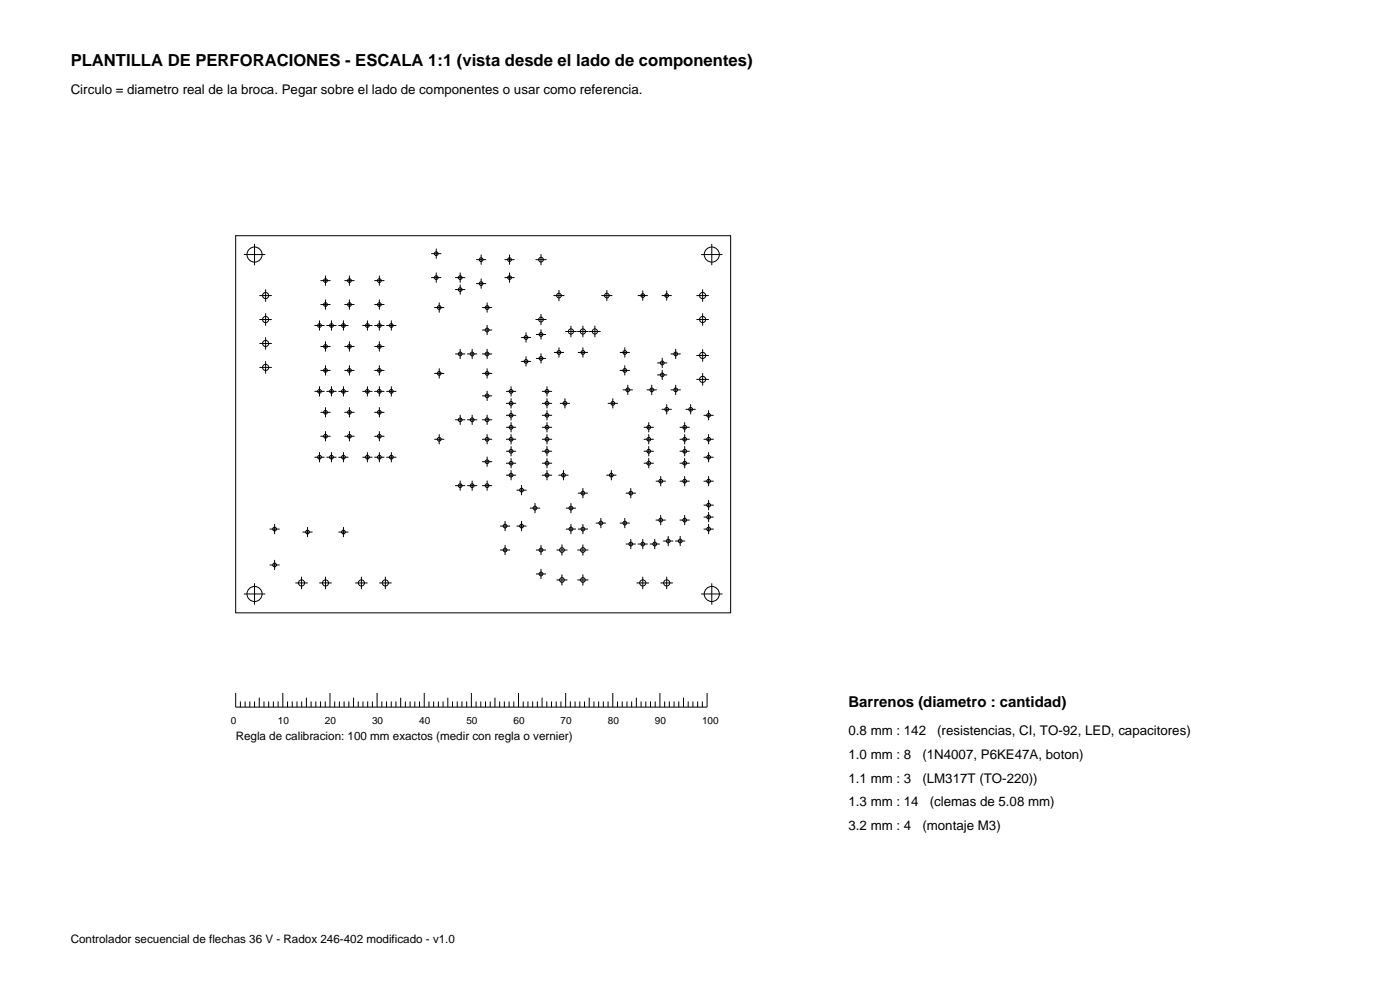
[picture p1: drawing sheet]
<svg xmlns="http://www.w3.org/2000/svg" width="297mm" height="210mm" viewBox="0 0 297 210" stroke-linecap="round" stroke-linejoin="round" font-family="sans-serif">
<defs><g id="words">
<text font-size="3.5" x="15" y="14">PLANTILLA DE PERFORACIONES - ESCALA 1:1 (vista desde el lado de componentes)</text>
<text font-size="3.2" x="180" y="150">Barrenos (diametro : cantidad)</text>
<g font-size="2.8">
<text x="15" y="20">Circulo = diametro real de la broca. Pegar sobre el lado de componentes o usar como referencia.</text>
<text x="180" y="156">0.8 mm : 142</text>
<text x="180" y="161">1.0 mm : 8</text>
<text x="195.7" y="161">(1N4007, P6KE47A, boton)</text>
<text x="198.8" y="156">(resistencias, CI, TO-92, LED, capacitores)</text>
<text x="180" y="166">1.1 mm : 3</text>
<text x="195.7" y="166">(LM317T (TO-220))</text>
<text x="180" y="171">1.3 mm : 14</text>
<text x="197.3" y="171">(clemas de 5.08 mm)</text>
<text x="180" y="176">3.2 mm : 4</text>
<text x="195.7" y="176">(montaje M3)</text>
</g>
<g font-size="2.5">
<text x="50" y="157">Regla de calibracion: 100 mm exactos (medir con regla o vernier)</text>
<text x="15" y="200">Controlador secuencial de flechas 36 V - Radox 246-402 modificado - v1.0</text>
</g>
<g font-size="2.1">
<text x="48.9" y="153.5">0</text>
<text x="58.9" y="153.5">10</text>
<text x="68.9" y="153.5">20</text>
<text x="78.9" y="153.5">30</text>
<text x="88.9" y="153.5">40</text>
<text x="98.9" y="153.5">50</text>
<text x="108.9" y="153.5">60</text>
<text x="118.9" y="153.5">70</text>
<text x="128.9" y="153.5">80</text>
<text x="138.9" y="153.5">90</text>
<text x="148.9" y="153.5">100</text>
</g>
</g></defs>
<g fill="none" stroke="#000" stroke-width=".21">
<path d="M50 50h105v80h-105zM51.8 54h4.4M54 51.8v4.4M68 59.5h2M69 58.5v2M73.1 59.5h2M74.1 58.5v2M79.5 59.5h2M80.5 58.5v2M91.5 53.8h2M91.5 58.9h2M92.5 52.8v2"/>
<path d="M92.5 57.9v2M96.6 58.9h2M97.6 57.9v2M101.1 55.1h2M102.1 54.1v2M102.1 59.2v2M107.1 58.9h2M107.1 55.1h2M108.1 54.1v2M108.1 57.9v2M113.7 55.1h2.2M114.8 54v2.2"/>
<path d="M148.8 54h4.4M151 51.8v4.4M55.1 62.7h2.5M55.1 67.8h2.5M55.1 72.9h2.5M55.1 77.9h2.5M56.3 61.5v2.5M56.3 66.5v2.5M56.3 71.6v2.5M56.3 76.7v2.5M66.8 69.1h2M67.8 68.1v2"/>
<path d="M68 64.6h2M68 73.5h2M68 78.6h2M69 63.6v2M69 72.5v2M69 77.6v2M69.3 69.1h2M70.3 68.1v2M71.9 69.1h2M72.9 68.1v2M73.1 64.6h2M73.1 73.5h2"/>
<path d="M73.1 78.6h2M74.1 63.6v2M74.1 72.5v2M74.1 77.6v2M76.9 69.1h2M77.9 68.1v2M79.5 69.1h2M79.5 64.6h2M79.5 73.5h2M79.5 78.6h2M80.5 63.6v2M80.5 68.1v2"/>
<path d="M80.5 72.5v2M80.5 77.6v2M82 69.1h2M83 68.1v2M92.2 65.2h2M92.2 79.2h2M93.2 64.2v2M93.2 78.2v2M96.6 61.4h2M96.6 75.1h2M97.6 60.4v2M97.6 74.1v2"/>
<path d="M99.2 75.1h2M100.2 74.1v2M101.1 60.2h2M102.3 65.2h2M102.3 79.2h2M102.3 75.1h2M102.3 70h2M103.3 64.2v2M103.3 69v2M103.3 74.1v2M103.3 78.2v2M110.6 71.6h2"/>
<path d="M110.6 76.7h2M111.6 70.6v2M111.6 75.7v2M113.7 67.8h2.2M113.8 71h2M113.8 76h2M114.8 66.7v2.2M114.8 70v2M114.8 75v2M117.5 62.7h2.2M117.6 74.8h2M118.6 61.6v2.2"/>
<path d="M118.6 73.8v2M120 70.3h2.3M121.1 69.2v2.3M122.5 70.3h2.3M122.7 74.8h2M123.7 69.2v2.3M123.7 73.8v2M125.1 70.3h2.3M126.2 69.2v2.3M127.6 62.7h2.2M128.7 61.6v2.2M131.6 78.6h1.9"/>
<path d="M131.6 74.8h1.9M132.5 73.8v2M132.5 77.6v2M135.4 62.7h2M136.4 61.7v2M139.5 77h2M139.5 79.5h2M140.4 62.7h2M140.5 76v2M140.5 78.5v2M141.4 61.7v2M142.3 75.1h2"/>
<path d="M143.3 74.1v2M147.8 62.7h2.5M147.8 67.8h2.5M147.8 75.4h2.5M149.1 61.5v2.5M149.1 66.5v2.5M149.1 74.2v2.5M149.1 79.2v2.5M66.8 83h2M66.8 97h2M67.8 82v2M67.8 96v2"/>
<path d="M68 87.5h2M68 92.5h2M69 86.5v2M69 91.5v2M69.3 83h2M69.3 97h2M70.3 82v2M70.3 96v2M71.9 83h2M71.9 97h2M72.9 82v2M72.9 96v2"/>
<path d="M73.1 87.5h2M73.1 92.5h2M74.1 86.5v2M74.1 91.5v2M76.9 83h2M76.9 97h2M77.9 82v2M77.9 96v2M79.5 83h2M79.5 97h2M79.5 87.5h2M79.5 92.5h2"/>
<path d="M80.5 82v2M80.5 86.5v2M80.5 91.5v2M80.5 96v2M82 83h2M82 97h2M83 82v2M83 96v2M92.2 93.2h2M93.2 92.2v2M96.6 89.1h2M97.6 88.1v2"/>
<path d="M99.2 89.1h2M100.2 88.1v2M102.3 93.2h2M102.3 89.1h2M102.3 84h2M102.3 97.9h2M103.3 83v2M103.3 88.1v2M103.3 92.2v2M103.3 96.9v2M107.4 83h2M107.4 93.2h2"/>
<path d="M107.4 85.6h2M107.4 88.1h2M107.4 90.6h2M107.4 95.7h2M107.4 98.3h2M108.4 82v2M108.4 84.6v2M108.4 87.1v2M108.4 89.6v2M108.4 92.2v2M108.4 94.7v2M108.4 97.3v2"/>
<path d="M108.4 99.8v2M115 83h2M115 93.2h2M115 85.6h2M115 88.1h2M115 90.6h2M115 95.7h2M115 98.3h2M116 82v2M116 84.6v2M116 87.1v2M116 89.6v2"/>
<path d="M116 92.2v2M116 94.7v2M116 97.3v2M116 99.8v2M118.9 85.6h1.9M119.5 99.8v2M119.8 84.6v2M129 85.6h2M129.7 99.8v2M130 84.6v2M132.2 82.7h2M133.2 81.7v2"/>
<path d="M136.6 93.2h2M136.6 90.6h2M136.6 95.7h2M136.6 98.3h2M137.3 82.7h2M137.6 89.6v2M137.6 92.2v2M137.6 94.7v2M137.6 97.3v2M138.3 81.7v2M140.4 86.8h2M141.4 85.8v2"/>
<path d="M142.3 82.7h2M143.3 81.7v2M144.3 93.2h1.9M144.3 90.6h1.9M144.3 95.7h1.9M144.3 98.3h1.9M145.2 89.6v2M145.2 92.2v2M145.2 94.7v2M145.2 97.3v2M145.5 86.8h2M146.5 85.8v2"/>
<path d="M147.8 80.5h2.5M149.3 97h2M149.3 93.2h2M149.3 88.1h2M150.3 87.1v2M150.3 92.2v2M150.3 96v2M57.3 112.2h2M57.3 119.9h2M58.3 111.2v2M58.3 118.9v2M64.2 112.9h2"/>
<path d="M65.2 111.9v2M71.9 112.9h2M72.9 111.9v2M96.6 103h2M97.6 102v2M99.2 103h2M100.2 102v2M102.3 103h2M103.3 102v2M106.2 111.6h1.9M106.2 116.7h1.9M107.1 110.6v2"/>
<path d="M107.1 115.7v2M107.4 100.8h2M109.6 111.6h2M109.6 104h2M110.6 103v2M110.6 110.6v2M112.5 107.8h2M113.5 106.8v2M113.8 116.7h2M114.8 115.7v2M115 100.8h2M118.1 116.7h2.2"/>
<path d="M118.5 100.8h2M119.2 115.6v2.2M120.1 112.2h2M120.1 107.8h2M121.1 106.8v2M121.1 111.2v2M122.6 116.7h2.2M122.7 112.2h2M122.7 104.6h2M123.7 103.6v2M123.7 111.2v2M123.7 115.6v2.2"/>
<path d="M126.5 111h2M127.5 110v2M128.7 100.8h2M131.6 111h1.9M132.5 110v2M132.8 104.6h2M132.8 115.4h2M133.8 103.6v2M133.8 114.4v2M135.4 115.4h2M136.4 114.4v2M137.9 115.4h2"/>
<path d="M138.9 114.4v2M139.2 102.1h2M139.2 110.3h2M140.2 101.1v2M140.2 109.3v2M140.8 114.8h2M141.8 113.8v2M143.3 114.8h2M144.3 102.1h1.9M144.3 110.3h1.9M144.3 113.8v2M145.2 101.1v2"/>
<path d="M145.2 109.3v2M149.3 112.2h2M149.3 102.1h2M149.3 107.2h2M149.3 109.7h2M150.3 101.1v2M150.3 106.2v2M150.3 108.7v2M150.3 111.2v2M51.8 126h4.4M54 123.8v4.4M62.7 123.7h2.5"/>
<path d="M64 122.4v2.5M67.8 123.7h2.5M69 122.4v2.5M75.4 123.7h2.5M76.7 122.4v2.5M80.5 123.7h2.5M81.7 122.4v2.5M113.8 121.8h2M114.8 120.8v2M118.1 123h2.2M119.2 121.9v2.2M122.6 123h2.2"/>
<path d="M123.7 121.9v2.2M135.1 123.7h2.5M136.4 122.4v2.5M140.2 123.7h2.5M141.4 122.4v2.5M148.8 126h4.4M151 123.8v4.4M50 147v3h100v-3M51 148.8v1.2M52 148.8v1.2M53 148.8v1.2M54 148.8v1.2"/>
<path d="M55 148v2M56 148.8v1.2M57 148.8v1.2M58 148.8v1.2M59 148.8v1.2M60 147v3M61 148.8v1.2M62 148.8v1.2M63 148.8v1.2M64 148.8v1.2M65 148v2M66 148.8v1.2"/>
<path d="M67 148.8v1.2M68 148.8v1.2M69 148.8v1.2M70 147v3M71 148.8v1.2M72 148.8v1.2M73 148.8v1.2M74 148.8v1.2M75 148v2M76 148.8v1.2M77 148.8v1.2M78 148.8v1.2"/>
<path d="M79 148.8v1.2M80 147v3M81 148.8v1.2M82 148.8v1.2M83 148.8v1.2M84 148.8v1.2M85 148v2M86 148.8v1.2M87 148.8v1.2M88 148.8v1.2M89 148.8v1.2M90 147v3"/>
<path d="M91 148.8v1.2M92 148.8v1.2M93 148.8v1.2M94 148.8v1.2M95 148v2M96 148.8v1.2M97 148.8v1.2M98 148.8v1.2M99 148.8v1.2M100 147v3M101 148.8v1.2M102 148.8v1.2"/>
<path d="M103 148.8v1.2M104 148.8v1.2M105 148v2M106 148.8v1.2M107 148.8v1.2M108 148.8v1.2M109 148.8v1.2M110 147v3M111 148.8v1.2M112 148.8v1.2M113 148.8v1.2M114 148.8v1.2"/>
<path d="M115 148v2M116 148.8v1.2M117 148.8v1.2M118 148.8v1.2M119 148.8v1.2M120 147v3M121 148.8v1.2M122 148.8v1.2M123 148.8v1.2M124 148.8v1.2M125 148v2M126 148.8v1.2"/>
<path d="M127 148.8v1.2M128 148.8v1.2M129 148.8v1.2M130 147v3M131 148.8v1.2M132 148.8v1.2M133 148.8v1.2M134 148.8v1.2M135 148v2M136 148.8v1.2M137 148.8v1.2M138 148.8v1.2"/>
<path d="M139 148.8v1.2M140 147v3M141 148.8v1.2M142 148.8v1.2M143 148.8v1.2M144 148.8v1.2M145 148v2M146 148.8v1.2M147 148.8v1.2M148 148.8v1.2M149 148.8v1.2"/>
<circle cx="54" cy="54" r="1.6"/>
<circle cx="69" cy="59.5" r=".4"/>
<circle cx="74.1" cy="59.5" r=".4"/>
<circle cx="80.5" cy="59.5" r=".4"/>
<circle cx="92.5" cy="58.9" r=".4"/>
<circle cx="92.5" cy="53.8" r=".4"/>
<circle cx="97.6" cy="58.9" r=".4"/>
<circle cx="102.1" cy="55.1" r=".4"/>
<circle cx="108.1" cy="55.1" r=".4"/>
<circle cx="108.1" cy="58.9" r=".4"/>
<circle cx="114.8" cy="55.1" r=".5"/>
<circle cx="151" cy="54" r="1.6"/>
<circle cx="56.3" cy="62.7" r=".65"/>
<circle cx="56.3" cy="67.8" r=".65"/>
<circle cx="56.3" cy="72.9" r=".65"/>
<circle cx="56.3" cy="77.9" r=".65"/>
<circle cx="67.8" cy="69.1" r=".4"/>
<circle cx="69" cy="78.6" r=".4"/>
<circle cx="69" cy="64.6" r=".4"/>
<circle cx="69" cy="73.5" r=".4"/>
<circle cx="70.3" cy="69.1" r=".4"/>
<circle cx="72.9" cy="69.1" r=".4"/>
<circle cx="74.1" cy="73.5" r=".4"/>
<circle cx="74.1" cy="64.6" r=".4"/>
<circle cx="74.1" cy="78.6" r=".4"/>
<circle cx="77.9" cy="69.1" r=".4"/>
<circle cx="80.5" cy="78.6" r=".4"/>
<circle cx="80.5" cy="64.6" r=".4"/>
<circle cx="80.5" cy="73.5" r=".4"/>
<circle cx="80.5" cy="69.1" r=".4"/>
<circle cx="83" cy="69.1" r=".4"/>
<circle cx="93.2" cy="65.2" r=".4"/>
<circle cx="93.2" cy="79.2" r=".4"/>
<circle cx="97.6" cy="75.1" r=".4"/>
<circle cx="97.6" cy="61.4" r=".4"/>
<circle cx="100.2" cy="75.1" r=".4"/>
<circle cx="102.1" cy="60.2" r=".4"/>
<circle cx="103.3" cy="75.1" r=".4"/>
<circle cx="103.3" cy="65.2" r=".4"/>
<circle cx="103.3" cy="70" r=".4"/>
<circle cx="103.3" cy="79.2" r=".4"/>
<circle cx="111.6" cy="71.6" r=".4"/>
<circle cx="111.6" cy="76.7" r=".4"/>
<circle cx="114.8" cy="71" r=".4"/>
<circle cx="114.8" cy="76" r=".4"/>
<circle cx="114.8" cy="67.8" r=".5"/>
<circle cx="118.6" cy="74.8" r=".4"/>
<circle cx="118.6" cy="62.7" r=".5"/>
<circle cx="121.1" cy="70.3" r=".55"/>
<circle cx="123.7" cy="70.3" r=".55"/>
<circle cx="123.7" cy="74.8" r=".4"/>
<circle cx="126.2" cy="70.3" r=".55"/>
<circle cx="128.7" cy="62.7" r=".5"/>
<circle cx="132.5" cy="74.8" r=".4"/>
<circle cx="132.5" cy="78.6" r=".4"/>
<circle cx="136.4" cy="62.7" r=".4"/>
<circle cx="140.5" cy="77" r=".4"/>
<circle cx="140.5" cy="79.5" r=".4"/>
<circle cx="141.4" cy="62.7" r=".4"/>
<circle cx="143.3" cy="75.1" r=".4"/>
<circle cx="149.1" cy="67.8" r=".65"/>
<circle cx="149.1" cy="62.7" r=".65"/>
<circle cx="149.1" cy="75.4" r=".65"/>
<circle cx="67.8" cy="97" r=".4"/>
<circle cx="67.8" cy="83" r=".4"/>
<circle cx="69" cy="92.5" r=".4"/>
<circle cx="69" cy="87.5" r=".4"/>
<circle cx="70.3" cy="83" r=".4"/>
<circle cx="70.3" cy="97" r=".4"/>
<circle cx="72.9" cy="97" r=".4"/>
<circle cx="72.9" cy="83" r=".4"/>
<circle cx="74.1" cy="87.5" r=".4"/>
<circle cx="74.1" cy="92.5" r=".4"/>
<circle cx="77.9" cy="97" r=".4"/>
<circle cx="77.9" cy="83" r=".4"/>
<circle cx="80.5" cy="92.5" r=".4"/>
<circle cx="80.5" cy="83" r=".4"/>
<circle cx="80.5" cy="87.5" r=".4"/>
<circle cx="80.5" cy="97" r=".4"/>
<circle cx="83" cy="83" r=".4"/>
<circle cx="83" cy="97" r=".4"/>
<circle cx="93.2" cy="93.2" r=".4"/>
<circle cx="97.6" cy="89.1" r=".4"/>
<circle cx="100.2" cy="89.1" r=".4"/>
<circle cx="103.3" cy="93.2" r=".4"/>
<circle cx="103.3" cy="97.9" r=".4"/>
<circle cx="103.3" cy="84" r=".4"/>
<circle cx="103.3" cy="89.1" r=".4"/>
<circle cx="108.4" cy="95.7" r=".4"/>
<circle cx="108.4" cy="93.2" r=".4"/>
<circle cx="108.4" cy="90.6" r=".4"/>
<circle cx="108.4" cy="83" r=".4"/>
<circle cx="108.4" cy="85.6" r=".4"/>
<circle cx="108.4" cy="98.3" r=".4"/>
<circle cx="108.4" cy="88.1" r=".4"/>
<circle cx="116" cy="93.2" r=".4"/>
<circle cx="116" cy="90.6" r=".4"/>
<circle cx="116" cy="98.3" r=".4"/>
<circle cx="116" cy="88.1" r=".4"/>
<circle cx="116" cy="83" r=".4"/>
<circle cx="116" cy="85.6" r=".4"/>
<circle cx="116" cy="95.7" r=".4"/>
<circle cx="119.8" cy="85.6" r=".4"/>
<circle cx="130" cy="85.6" r=".4"/>
<circle cx="133.2" cy="82.7" r=".4"/>
<circle cx="137.6" cy="95.7" r=".4"/>
<circle cx="137.6" cy="93.2" r=".4"/>
<circle cx="137.6" cy="90.6" r=".4"/>
<circle cx="137.6" cy="98.3" r=".4"/>
<circle cx="138.3" cy="82.7" r=".4"/>
<circle cx="141.4" cy="86.8" r=".4"/>
<circle cx="143.3" cy="82.7" r=".4"/>
<circle cx="145.2" cy="95.7" r=".4"/>
<circle cx="145.2" cy="98.3" r=".4"/>
<circle cx="145.2" cy="93.2" r=".4"/>
<circle cx="145.2" cy="90.6" r=".4"/>
<circle cx="146.5" cy="86.8" r=".4"/>
<circle cx="149.1" cy="80.5" r=".65"/>
<circle cx="150.3" cy="93.2" r=".4"/>
<circle cx="150.3" cy="88.1" r=".4"/>
<circle cx="150.3" cy="97" r=".4"/>
<circle cx="58.3" cy="119.9" r=".4"/>
<circle cx="58.3" cy="112.2" r=".4"/>
<circle cx="65.2" cy="112.9" r=".4"/>
<circle cx="72.9" cy="112.9" r=".4"/>
<circle cx="97.6" cy="103" r=".4"/>
<circle cx="100.2" cy="103" r=".4"/>
<circle cx="103.3" cy="103" r=".4"/>
<circle cx="107.1" cy="111.6" r=".4"/>
<circle cx="107.1" cy="116.7" r=".4"/>
<circle cx="108.4" cy="100.8" r=".4"/>
<circle cx="110.6" cy="104" r=".4"/>
<circle cx="110.6" cy="111.6" r=".4"/>
<circle cx="113.5" cy="107.8" r=".4"/>
<circle cx="114.8" cy="116.7" r=".4"/>
<circle cx="116" cy="100.8" r=".4"/>
<circle cx="119.2" cy="116.7" r=".5"/>
<circle cx="119.5" cy="100.8" r=".4"/>
<circle cx="121.1" cy="112.2" r=".4"/>
<circle cx="121.1" cy="107.8" r=".4"/>
<circle cx="123.7" cy="112.2" r=".4"/>
<circle cx="123.7" cy="104.6" r=".4"/>
<circle cx="123.7" cy="116.7" r=".5"/>
<circle cx="127.5" cy="111" r=".4"/>
<circle cx="129.7" cy="100.8" r=".4"/>
<circle cx="132.5" cy="111" r=".4"/>
<circle cx="133.8" cy="104.6" r=".4"/>
<circle cx="133.8" cy="115.4" r=".4"/>
<circle cx="136.4" cy="115.4" r=".4"/>
<circle cx="138.9" cy="115.4" r=".4"/>
<circle cx="140.2" cy="110.3" r=".4"/>
<circle cx="140.2" cy="102.1" r=".4"/>
<circle cx="141.8" cy="114.8" r=".4"/>
<circle cx="144.3" cy="114.8" r=".4"/>
<circle cx="145.2" cy="102.1" r=".4"/>
<circle cx="145.2" cy="110.3" r=".4"/>
<circle cx="150.3" cy="109.7" r=".4"/>
<circle cx="150.3" cy="102.1" r=".4"/>
<circle cx="150.3" cy="107.2" r=".4"/>
<circle cx="150.3" cy="112.2" r=".4"/>
<circle cx="54" cy="126" r="1.6"/>
<circle cx="64" cy="123.7" r=".65"/>
<circle cx="69" cy="123.7" r=".65"/>
<circle cx="76.7" cy="123.7" r=".65"/>
<circle cx="81.7" cy="123.7" r=".65"/>
<circle cx="114.8" cy="121.8" r=".4"/>
<circle cx="119.2" cy="123" r=".5"/>
<circle cx="123.7" cy="123" r=".5"/>
<circle cx="136.4" cy="123.7" r=".65"/>
<circle cx="141.4" cy="123.7" r=".65"/>
<circle cx="151" cy="126" r="1.6"/>
</g>
<use href="#words"/>
</svg>
